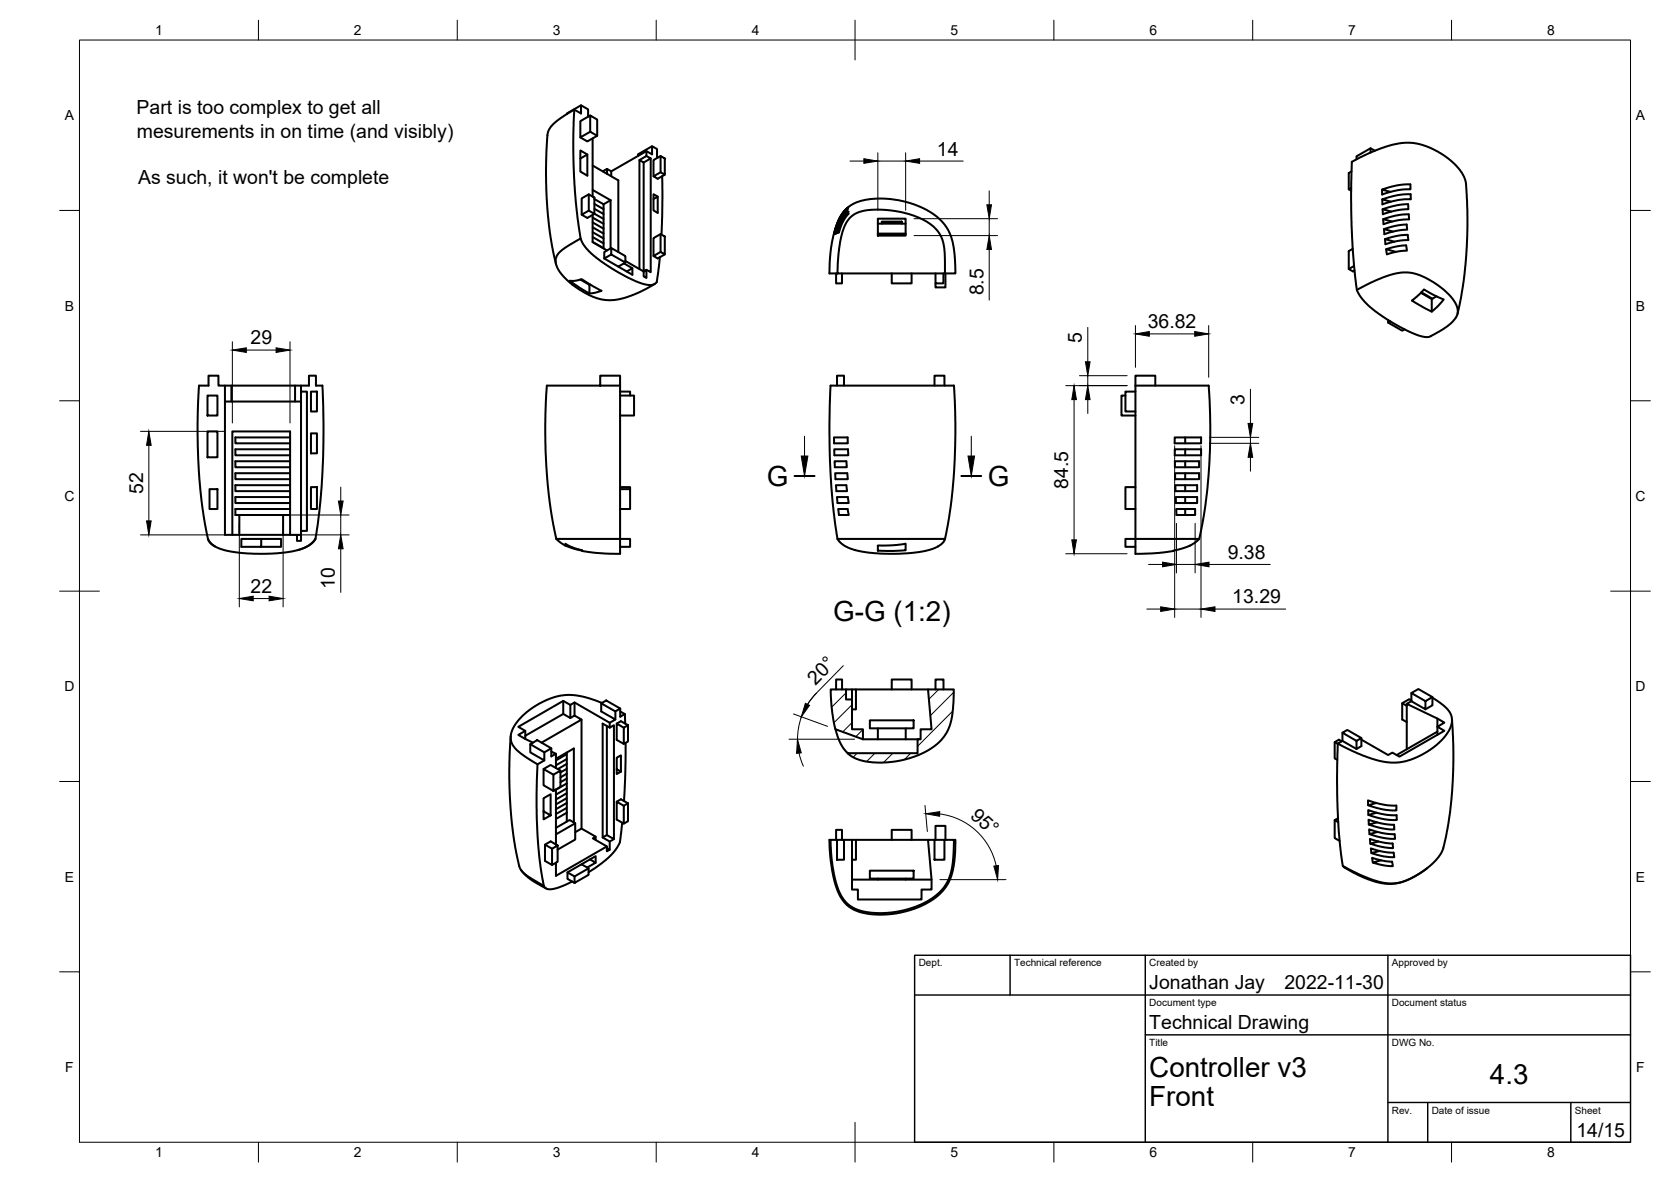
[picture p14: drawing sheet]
<svg xmlns="http://www.w3.org/2000/svg" width="420mm" height="297mm" viewBox="0 0 420 297" stroke-linecap="round" stroke-linejoin="round" font-family="sans-serif">
<defs><g id="words">
<g font-size="7">
<text x="192.8" y="122.1">G</text>
<text x="248.3" y="122.1">G</text>
<text x="209.5" y="156.1">G-G (1:2)</text>
<text x="289" y="270.6">Controller v3</text>
<text x="374.6" y="272.3">4.3</text>
<text x="289" y="278.1">Front</text>
</g>
<g font-size="4.9">
<text x="34.4" y="28.7">Part is too complex to get all</text>
<text x="34.4" y="34.6">mesurements in on time (and visibly)</text>
<text x="235.6" y="39.1">14</text>
<text x="34.7" y="46.2">As such, it won't be complete</text>
<text x="247.3" y="74.2" transform="rotate(-90 247.3 74.2)">8.5</text>
<text x="288.6" y="82.5">36.82</text>
<text x="63" y="86.5">29</text>
<text x="272.1" y="86.2" transform="rotate(-90 272.1 86.2)">5</text>
<text x="312.9" y="101.7" transform="rotate(-90 312.9 101.7)">3</text>
<text x="36" y="124.1" transform="rotate(-90 36 124.1)">52</text>
<text x="268.6" y="122.8" transform="rotate(-90 268.6 122.8)">84.5</text>
<text x="308.7" y="140.4">9.38</text>
<text x="63" y="149">22</text>
<text x="84.2" y="148" transform="rotate(-90 84.2 148)">10</text>
<text x="309.9" y="151.6">13.29</text>
<text x="205.1" y="172.3" transform="rotate(-45 205.1 172.3)">20°</text>
<text x="243.8" y="205.3" transform="rotate(42 243.8 205.3)">95°</text>
<text x="289" y="248.5">Jonathan Jay</text>
<text x="323" y="248.5">2022-11-30</text>
<text x="289" y="258.6">Technical Drawing</text>
<text x="396.4" y="285.7">14/15</text>
</g>
<g font-size="3.5">
<text x="39" y="8.8">1</text>
<text x="89" y="8.8">2</text>
<text x="139" y="8.8">3</text>
<text x="189" y="8.8">4</text>
<text x="239" y="8.8">5</text>
<text x="289" y="8.8">6</text>
<text x="339" y="8.8">7</text>
<text x="389" y="8.8">8</text>
<text x="16.3" y="30.2">A</text>
<text x="411.3" y="30.2">A</text>
<text x="16.3" y="78">B</text>
<text x="411.3" y="78">B</text>
<text x="16.2" y="125.9">C</text>
<text x="411.2" y="125.9">C</text>
<text x="16.2" y="173.7">D</text>
<text x="411.2" y="173.7">D</text>
<text x="16.3" y="221.6">E</text>
<text x="411.3" y="221.6">E</text>
<text x="16.4" y="269.4">F</text>
<text x="411.4" y="269.4">F</text>
<text x="39" y="290.8">1</text>
<text x="89" y="290.8">2</text>
<text x="139" y="290.8">3</text>
<text x="189" y="290.8">4</text>
<text x="239" y="290.8">5</text>
<text x="289" y="290.8">6</text>
<text x="339" y="290.8">7</text>
<text x="389" y="290.8">8</text>
</g>
<g font-size="2.5">
<text x="231" y="242.9">Dept.</text>
<text x="255" y="242.9">Technical reference</text>
<text x="289" y="242.9">Created by</text>
<text x="350" y="242.9">Approved by</text>
<text x="289" y="252.8">Document type</text>
<text x="350" y="252.8">Document status</text>
<text x="289" y="262.9">Title</text>
<text x="350" y="262.9">DWG No.</text>
<text x="350" y="279.9">Rev.</text>
<text x="360" y="279.9">Date of issue</text>
<text x="396" y="279.9">Sheet</text>
</g>
</g></defs>
<!-- layer: Visible -->
<g fill="none" stroke="#000" stroke-width=".51">
<path d="M142.6 28.6v-.1l3.5-2 1.8 1v1.8M144.4 27.5l-.3 7.5 .3 9.8 .6 8.2 1 6.9M146.1 26.5v2l-1.8-.9-4.2 2.7-1.6 1.5-.6 1.1a10 10 0 0 0-.4 4.2l-.2 7.1 .3 7.6 .8 7.6 1.4 7M147.7 38.8l-1.8-1v5.3l1.8 1v-5.3l-1.8 1M148.4 29l1.8 1v4.1l-1.8-1zM148.4 29l-2.5 1.4v4.1l2.5-1.4M149 34.8v14.6M150.2 34.1l-2.5 1.4-1.8-1M160.4 39.2v-.4l3.6-2 1.2 .7v2l.2 .1M162.5 38v1.2l-1.7 1M162.5 39.2l1.1 .6-1.8 1M163.6 39.8v28.6l-1.1-.6"/>
<path d="M164 36.8v2l-1.5-.8-8.8 5.1-1.1-.7-1 .7M166.1 39.2l1.1 .6v4.1l-1.1-.6zM166.1 39.2l-1.8 1v4.1M344.6 37.3v1M345.7 37.9l-1.1-.6-3.5 2v.7M148 48.8l1.5 .9v4l-1.5-.8zM148 52.9l-1.7 1.1 1.4 .8 1.8-1.1M148 48.8l-1.7 1.1v4.1M149 54v6.8l3.6 2.1M149 41.6l6.5 3.7v18M149 47.7l4.5 2.6M149 54.7l2.8 1.5"/>
<path d="M149 57.1l2.8 1.6M149 59.6l2.8 1.6M149 58.3l2.8 1.6M149 55.9l2.8 1.6M149.5 50l2.3 1.3 1.7-1M149.5 52.5l2.3 1.3M149.5 53.7l2.3 1.3M149.5 51.3l2.3 1.3M151.8 51.3v11.1M152.6 42.4v1.3M153.5 50.3v12.1M153.7 43.1v1.2"/>
<path d="M165.4 49.4l-1.1-.6v4.1l1.1 .6v-4.1l-1.1 .6M166.1 58.8l1.1 .6v4.5l-1.1-.6zM166.1 58.8l-1.8 1v4.5M166.1 43.3l-1.8 1 1.1 .6 1.8-1M166.5 44.3v9.3l-.2 5.4M212.5 52.8l.8-.6-1 1-.8 1.2-.9 1.7-.8 2.7 1.2-3.7zM212.6 52.7l.6-.5-1.2 1.2-.9 1.5-1.4 4 1.4-4zM212.8 52.7l-1.6 2.4-1.4 3.7 1.2-3.5 .8-1.4zM212.8 53.2h.2l-1.5 2.1-1.3 3.4 1.2-3.4zM213 52.7h.2l-1.7 2.1-1.5 3.9 1.2-3.4 .9-1.6zM213.1 53.7h.3l-1.4 1.8-1.1 2.9-.1 .1 .9-2.6zM213.2 53.2h.2l-1.6 2.2-1.4 3.2 1.2-3.2z"/>
<path d="M213.7 54.7l1.6-1.1 1.7-.6 2.2-.3h2.4l3.5 .3 3 .7 3 1 1.8 .9 1.5 1.1 1.2 1.2 1.4 2.3 .5 3.1 .1 5.4h-27l.3-5.4 .6-3.9 .9-2.8zM220.7 55h7v4.2h-7zM220.7 58.7h7M220.7 59h7M220.7 56.2h1M221.7 55.7h5v.5h-5zM226.7 56.2h1M339.7 47.2l-.6 .4M339.8 43.1l-.7 .4v4.1l.6 .3M347.5 47.7v1.2l4.1-1.1 3-.2v-1.3l-3.3 .3-3.8 1.1 2.1 .5M347.6 50.1v1.3l3.9-1.1 3.3-.2-.1-1.3-3.2 .2-3.9 1.1 2.1 .6M347.6 52.6l.1 1.2 3.1-.9 3.3-.3v-1.3l-2.8 .3-3.7 1 2.2 .6"/>
<path d="M347.8 55.1l.1 1.2 3.4-.9 3-.3-.1-1.2-3.1 .3-3.3 .9 2.2 .6M348 57.6l.1 1.3 2.7-.8 3-.4-.1-1.3-2.8 .4-2.9 .8 2.3 .6M143.3 70.5l2-.1a1.47 1.47 0 0 1 1.9 .4l4 2.3-1.2 .4a3.3 3.3 0 0 1-3.6-.8zM145.9 70.3l2.3 1.3v2.2M148.4 71.5l-.2 .1M149 60.8l2.8 1.6M151.9 65l3.6 2 1.7-1M153.7 62.3l3.5 2.1v1.6l-3.5-2zM153.7 62.3l-1.8 1v1.7l1.8-1M155.5 67l3.5 2.1v-1.7l-1.4 .8M156.9 66.2l2.1 1.2M157.2 65.6l4.6 2.6 .7-.4v2.1l-.7-.4v-28.7l-1-.6v27.4"/>
<path d="M165.9 64.6l-.8 6.3-.7 .6-.7 .1-1.6-.2-2.3-.7-2.7-1.3-4.5-2.7-2.6-1.9-2.1-1.8-1.2-1.6-.7-1.5-4.7 2.9-1.1 1.2-.4 1v1.4l.5 1.2 1.1 1.6 1.3 1.3 1.7 1.4 2.2 1.4 1.9 1 2.3 .8 2.8 .3 3.2-.5 3.6-1.3 4.3-2.3M166.1 63.3l-1.8 1 1.1 .6 1.8-1M210.2 68.7v2.5h1.5v-2.5M210.6 68.7h-2v-3.1a23.3 23.3 0 0 1 3.5-12.3 11.2 11.2 0 0 1 9.1-3.4l2 .1a20.6 20.6 0 0 1 14.1 6.2l1.2 1.8 1 2.8 .5 3 .2 3.1v1.8h-2.6M224.2 68.7v2.5h5v-2.5M235.2 68.7v2.5h2v-2.5M237.7 68.7v3.5h-2.5v-1M340.1 62.5l-1 .6v4.5l1.1 .6 .4-.2M340.5 66.8l-1.4 .8M341.2 72.9l-1-9.5-.4-7-.1-8 .2-6.3a1.52 1.52 0 0 1 1.2-2.1l5.2-2.4 3.3-1.1 3-.6 3.1 .1 3.5 1 4.1 2.2 2.8 2.4 1.8 2.4a7.7 7.7 0 0 1 .8 4.3l.3 8.6-.3 7.2-.8 7.7-1.4 7.1M341.2 72.9l4.4-2.3 4.4-1.7 2.8-.4 2.9 .2 1.9 .7 2.3 1.2 3.7 2.7 1.6 1.7 .8 1.2 .5 1.3v1.3l-.4 .9-.8 1.1-2.6 2-3.3 1.8-.9 .1-1.1-.2-4.3-1.8-3.1-1.7-3.4-2.2-2.5-2-1.2-1.2-1-1.3zM348.2 60.1l.2 1.3 3.2-.9 2.5-.1-.2-1.4-2.9 .3-2.8 .8 2.4 .6"/>
<path d="M348.5 62.6l.2 1.3 2.8-.7 2.3-.2-.2-1.3-2.3 .2-2.8 .7 2.5 .7M355 75.5l3.1-2.8 2.1 1.3 2.8 1.3-1.2 1.4-1.8 1.6zM357.3 73.6l2.7 1.6 .2-.1M357.4 73.5l2.8 1.6M360 75.2v3.1M361.2 74.5l-1 .6M52.2 99.4h2.5v5h-2.5zM56.6 96.9v37.5h19.1M58.2 96.9v4M74.2 96.9v4M75.7 98.4h1.5v35h-1.5M75.7 96.9v36.5"/>
<path d="M78.2 98.4h1.5v5h-1.5zM150.9 96.9v-2.5h5v2.5h-18.3a26.3 26.3 0 0 0-.4 6.7v9l.4 7.9 .9 7.8 1.4 7.1M155.9 96.9v38.5h2.5v2h-2.5M155.9 99.4h3.5v5h-3.5M155.9 98.4h2.5v1M208.8 96.9h30.9a24.3 24.3 0 0 1 .5 6.2v8.8l-.4 8.6-1.2 10-1 4.9-.3 .8-1.1 .9-1.7 .8-2.1 .6-2.9 .4-3.5 .3-4.2-.1-5.4-.5-2.7-.8-1.3-.6-1.1-.8-.7-1-1-6.6-.8-10.3-.2-12zM210.5 96.9v-2.5h1.7v2.5M235 96.9v-2.5h2.5v2.5M283 99.4h-1v5h3.5M285.5 96.9h18.4l.4 9.7-.2 9.1-.7 8.4-1.2 8.4a7 7 0 0 1-.9 3.2l-2 1.4-4.3 1.4-3.5 .4-6 .3v-3.8h16M285.5 96.9v-2.5h5v2.5M285.5 96.9v38.5h-2.5v2h2.5"/>
<path d="M285.5 98.4h-2.5v5h2.5M349 80.4v.7l3.6 2 .6-.3M349.6 80.8l-.6 .3M52.2 108.4h2.5v6.5h-2.5zM56.6 100.9h19.1M72.9 109.9h-13.7v1.5h13.7M72.9 112.9h-13.7v1.5h13.7M72.9 115.9h-13.7v1.5h13.7M72.9 118.9h-13.7v1.5h13.7M78.2 108.9h1.5v5h-1.5zM209.7 109.9h3.4l.1 1.5h-3.5zM209.8 112.9h3.4l.1 1.5h-3.5z"/>
<path d="M209.8 115.9h3l.1 1.5h-3zM210 118.9h3l.2 1.5h-3.1zM295.4 109.9h6.6v1.5h-6.6zM295.4 112.9h6.6v1.5h-6.6zM295.4 115.9h6.1v1.5h-6.1zM295.5 118.9h6v1.5h-6zM298 109.9v1.5M298 112.9v1.5M298 115.9v1.5M298 118.9v1.5M52.3 135.4l-1.5-8.4-.8-8.9-.3-11.9 .3-9.3h2.4v-2.5h2.5v2.5h22.8v-2.5h1.7v2.5h1.7l.2 12.1-.5 13.7-.5 6.1-1 6.6M52.3 135.4l.6 1 .9 .8 2.4 1 4.1 .7 4.7 .3 4.8-.2 4.7-.7 2.8-1 1.2-.9 .8-1"/>
<path d="M52.3 135.4l.5 1 1.2 .9M52.7 122.9h2v5h-2zM58.4 134.4v-26h14.5v26M60.2 129.4h11v5M60.2 129.4v5M65.7 135.4h-5v2h10v-2h-5v2M71.2 129.4h1.7M72.9 121.9h-13.7v1.5h13.7M72.9 124.9h-13.7v1.5h13.7M72.9 127.9h-13.7v1.5h1M75.7 133.4v2.5h-1v-1.5M78.2 122.4h1.5v5.5h-1.5z"/>
<path d="M79.3 135.4l-.8 1-1 .8-2.7 1M139.9 135.4h16v3.8l-3.6-.1-4.4-.4-1.5-.2v-.2l-1.9-.5-2.3-1.2v.5M139.9 135.4l2.3 1.7M142.2 137.1l2.2 .8 2 .5M155.9 122.9h2.5v5h-2.5M155.9 122.4h2.5v.5M210.2 121.9h2.6l.2 1.5h-2.7zM210.4 124.9h2.8l.2 1.5h-2.8zM210.6 135.4h27M210.8 127.9h2.3l.3 1.5h-2.5zM220.7 137.1l3.9-.1 3.1-.4v1.7l-3.1 .2-3.9-.1zM285.5 122.4h-2.5v5.5h2.5"/>
<path d="M295.5 121.9h5.5v1.5h-5.4zM295.6 124.9h5.4v1.5h-5.3zM295.7 127.9h4.8v1.5h-4.7zM298 121.9v1.5M298 124.9v1.5M298 127.9v1.5M141.6 176.1v3.3M143.4 177.2v3.2M144.5 176.5v3.3M151.2 176.7v2.1l3.5 2-1.4 .8-8.8-5.1-1.1 .7-1.8-1.1-11.3 6.6 1.8 1-1.8 1 3.7 1.9M151.2 176.7l1.2-.7 3.6 2.1-1.3 .7zM151.3 176.6l-3.5-1.2-2.9-.6-2.9-.1-2.6 .5-3.3 1.4-3.2 2-2.4 2.3-1.6 2.4a4.4 4.4 0 0 0 1.8 5.8l4.5 3 1.7-1"/>
<path d="M154.7 178.8v2M156 178.1v2l1.1-.7-1.1-.6M157.1 179.4l.1 2.4M208.9 173.3h3.8v2.5h1.5v7.5h2.8v2.5l-7-2.6-.7-4.2zM210.2 173.3v-2.5h1.5v2.5M212.7 173.3h20.6M214.2 173.3v2.5M215.2 173.3v5h-1M224.2 173.3v-2.5h5v2.5M235.2 173.3v-2.5h2v2.5M352.6 176.7l1.1 .7M353.7 176.9v11.4"/>
<path d="M354.9 174.2l1.7-1 3.6 2-1.8 1zM354.9 174.2v2l3.5 2.1v-2.1M354.9 176.2l-1.2 .7 9.5 4.7-1.8 1 1.8 1-11.3 6.5-1.8-1-1.1 .6-6.7-3.8M354.9 176l-.6-.3-1.7 1v4.1l1.1 .7M360.2 175.2v2l-1.8 1.1M360.2 175.3l2.7 1.9 1.4 1.5 .7 1.5v1.5a12.8 12.8 0 0 1-6.1 7.2l-2.6 1.4-2.9 1-2.4 .4-2.2-.1-2.5-.5-3.6-1.2-6.3-3.1 1.1-.6 3.6 2 1.2-.7v-2M128.4 185l-.3 8.2 .1 7.6 .5 6.2 1 6.6a14.6 14.6 0 0 0 1.2 4.8l1.6 1.6 4.3 2.6 .3 .5 .7 .3 .9 .1 1.3-.3 3.9-1.7M132.1 184.9l9.5-5.5 1.8 1 1.1-.6 1.7 1-10 5.8M132.1 183.7v2M133.3 187l1.8-1 3.5 2.1-1.7 1zM133.3 187v2.1l3.6 2v-2M135.2 192.1l-.3 7.2 .2 10.6 .6 6.5 1.1 6.2"/>
<path d="M136.7 193.3l1.8-1.1 2.4 1.5M138.6 188.1v2l1.2-.7-1.2-.5M139.1 194.7l1.8-1v4l-1.8 1.1zM139.1 194.7l-2.4-1.4v4l2.4 1.5M139.8 189.4v3.6M139.8 198.4v13.8M139.8 190.7l4.5-2.6v18.6M142.5 189.1v17.4M142.5 189.5l-2.7 1.6M142.5 192l-2.2 1.3M142.5 194.4l-1.6 1M142.5 196.9l-2.7 1.6"/>
<path d="M142.5 199.3l-2.7 1.6M142.5 198.1l-2.7 1.6M142.5 195.7l-1.6 .9M142.5 193.2l-1.6 .9M142.5 190.7l-2.7 1.6M146.2 180.8v27.4l-1.6 .9M153.3 181.6v1.3l-1.8-1.1v28.7l1.1-.6v-27.4M153.3 182.9l1.1-.6v28.6l-1.8-1M155.1 193.3l1 .6v-4.1l-1 .6v4.1l1-.6M155.1 181.8l1-.6 1.8 1.1-1.1 .6v4.1l1.1-.7v-4M156.8 182.9l-1.7-1.1v4.1l1.7 1.1M157.3 186.7l-.1 7.7-.3 6.9"/>
<path d="M210.1 183.3l1.4 3.7 .8 1.3 .9 1M213.1 189.3h17.6v-3.5h.8v-2.5h2.7l-.9-10h6.5l-.4 6.7-1 3.4-1 1.7-1.4 1.6-1.5 1.1-1.9 1.1a22 22 0 0 1-17.6 1.6zM217 185.8h13.7M218.7 181h11v2h-11zM220.7 183v2.8M227.7 183v2.8M335.6 186.5l.8 .5M336.4 186.8l-.2 8 .1 7.8 .4 6.7 .9 8.3M337.4 186.3l-.7-.4-1.1 .6v4.1l.7 .4M337.5 184.1l1.3-.7 3.5 2.1-1.2 .7zM337.5 184.1v2.1M341.1 186.2v2"/>
<path d="M361.4 180.6v4.1M361.4 183.9l-10.2 5.8M365.1 180.7l.3 8.2-.1 7.6-.6 7.1-.8 5a20.6 20.6 0 0 1-1.5 5.8l-2.1 2.6-2.7 2.1-3.4 1.9-1.6 .6-1.7 .4-2.7-.1-2.8-.7-3.9-1.6-3.9-2 2.5 1.6 3.1 1.5 3.2 1 2.8 .4 2.1-.1 2.4-.8 2.5-1.2 2.6-1.8M131 218.6l1.9 2 4.4 2.7M136.7 203.9l1.8 1v-5.3l-1.8 1v5.3l1.8-1M137 212.3l1.5-.9 1.7 1.1-1.4 .8v4.1l1.4-.8v-4.1M138.8 213.3l-1.8-1v4.1l1.8 1M139.8 209.7l4.8-2.8v4.1l-4.4 2.5M142.5 201.8l-2.7 1.6M142.5 203l-2.7 1.6M142.5 200.6l-2.7 1.5M142.5 204.2l-2.7 1.6"/>
<path d="M144.6 206.9l-1.4-.8-3.4 2M146.2 208.2l3.6 2.1-.7 .4 3.5 2-12.8 7.4v-3.3M148 218.2l-1.8-1-3.5 2M148.3 216l1.5 .8-2.1 1.2M149.8 216.8v-1.7l-3.6 2.1M149.8 210.3v.8M151.5 210.5l1.8 1v2M152.6 212.7v1.2l.7-.4-.7-.4M154.4 210.9l-1.1 .6M155.1 201.5l1-.6 1.8 1-1.1 .6v4.5l1.1-.6v-4.5M156.4 206.8l-.5 4.8-.7 1.4-2.4 2.7-2 1.6-2.8 1.9M156.8 202.5l-1.7-1v4.5l1.7 1"/>
<path d="M208.8 211.1h-.1a13.1 13.1 0 0 0 .2 4.8l1 5.7 1.4 3.7a9.2 9.2 0 0 0 8.1 4.5h3.3a20.7 20.7 0 0 0 14.7-6.4l1.3-2.1 .9-2.5 .6-5.1v-2.6h-.3M210.2 211.1v-2.6h1.5v2.6M210.5 211.1h-1.7l.2 4.2 .7 4.4 .6 2.4 .7 2 .9 1.7a9.8 9.8 0 0 0 8.1 3.6l4-.1 4.7-.9a15 15 0 0 0 9.4-6.5l.8-2 .5-2 .4-3.2 .1-3.6h-2.4M210.5 211.1h1.7v5h-1.7zM212.2 211.1h2v12.4h1.5v2.5h16v-2.5h2.5v-2.4l-.9-10h1.7M214.2 211.1h1M218.7 218.8h11v2h-11zM224.2 211.1v-2.6h5v2.6M233.3 211.1h-18.1v5h-1M235 211.1h2.5v5h-2.5zM235.2 211.1v-3.6h2.5v3.6M335.6 206.1l.9 .5"/>
<path d="M336.4 205.6l-.8 .5v4.5l1.2 .7M346.1 201.8l-2.1 .6 3.9 1 3.2 .3v-1.3l-2.9-.1-4.2-1.2v1.3M346.1 204.2l-2 .6 4.1 1.1 3 .2v-1.2l-3.1-.2-4.1-1.1 .1 1.2M346.2 206.7l-2 .5 3.1 .9 3.3 .4-.1-1.2-3.2-.4-3.2-.9 .1 1.2M346.4 209.1l-2.1 .5 3.3 .9 3.2 .3-.1-1.2-3.2-.3-3.2-.9v1.2M346.6 211.5l-2 .5 3 .9 2.7 .2-.1-1.1-2.7-.3-3.1-.9 .2 1.2M346.9 213.9l-2.1 .5 3.1 .8 2.7 .2-.1-.3a.68 .68 0 0 0-.1-.7 .68 .68 0 0 0-.8-.1l-2.3-.3-2.6-.8 .1 1.2M347.2 216.2l-2 .6 3.8 .8 1.2 .1v-.3a.71 .71 0 0 0-.2-.8 .71 .71 0 0 0-.8-.1l-1.9-.3-2.3-.6 .2 1.2M144.5 220.2l3.5-2v1.6l-3.5 2.1zM144.5 220.2l-1.8-1v1.7l1.8 1M214.2 221.1h20M220.7 220.8v.3"/>
<path d="M227.7 220.8v.3"/>
</g>
<!-- layer: BORDER -->
<g fill="none" stroke="#000" stroke-width=".25">
<path d="M20 10.1h390v276.9h-390zM65 5.1v5M115 5.1v5M165 5.1v5M215 5.1v10M265 5.1v5M315 5.1v5M365 5.1v5M15 52.9h5M410 52.9h5M15 100.7h5M410 100.7h5"/>
<path d="M15 148.6h10M405 148.6h10M15 196.4h5M410 196.4h5M15 244.2h5M410 244.2h5M65 287v5M115 287v5M165 287v5M215 282.1v9.9M265 287v5M315 287v5"/>
<path d="M365 287v5"/>
</g>
<!-- layer: TITLEBLOCK -->
<path d="M230 240.1h180v46.9h-180zM230 250h180M254 240.1v9.9M288 240.1v46.9M349 240.1v46.9M288 260.1h122M349 277.1h61M359 277.1v9.9M395 277.1v9.9" fill="none" stroke="#000" stroke-width=".36"/>
<!-- layer: FD_Dimensions -->
<g fill="none" stroke="#000" stroke-width=".25">
<path d="M220.7 38.4v14.5M227.7 38.4v14.5M213.7 40.5h3.5M220.7 40.5h7M229.8 55h21M229.8 59.2h21M231.2 40.5h11M248.7 48v3.5M248.7 55v4.2M248.7 62.7v12.7M58.4 85.9v20.4M61.9 88h7.5"/>
<path d="M72.9 85.9v20.4M268 96.9h15.4M271.4 94.4h12M273.5 82.3v8.6M273.5 94.4v2.5M285.5 81.8v10.5M289 83.9h11.4M303.9 81.8v13M314.4 97.8v8.6M35.3 108.4h21M37.4 111.9v19M270.1 100.4v35.3"/>
<path d="M273.5 100.4v3.5M295.4 112v43.2M302 112v43.2M304.1 111.4h12.4M304.1 109.9h12.4M314.4 109.9v1.5M314.4 114.9v3.5M35.3 134.4h21M60.2 131.5v21M71.2 131.5v21M73.3 129.4h14.5M73.3 134.4h14.5"/>
<path d="M85.7 122.4v3.5M85.7 129.4v5M85.7 137.9v11M268 139.2h15.4M295.8 131.5v12.5M300.5 131.5v12.5M63.7 150.4h4M288.4 153.1h3.4M288.8 141.8h3.5M295.4 153.1h6.6M295.8 141.8h4.7M304 141.8h15.4"/>
<path d="M305.5 153.1h17.8M199.5 179.4l8.6 3.1M205.3 174.2a16.5 16.5 0 0 0-4.8 11.6M212 167.3l-7.2 7.4-1.7 2.3M198.4 185.8h16.5M200.9 189.2l1.1 3.4M232.6 202.4l.6 6.6M236.3 204.5a16.6 16.6 0 0 1 14.2 13.1M236.3 221.1h16.6"/>
</g>
<g fill="#000" stroke="#000" stroke-width=".25">
<path d="M217.2 39.9l3.5 .6-3.5 .5zM227.7 40.5l3.5-.6v1.1zM248.1 51.5h1.2l-.6 3.5zM248.7 59.2l.6 3.5h-1.2zM58.4 88l3.5-.6v1.2zM69.4 87.4l3.5 .6-3.5 .6zM272.9 90.9h1.2l-.6 3.5zM285.5 83.9l3.5-.6v1.2zM300.4 83.3l3.5 .6-3.5 .6zM37.4 108.4l.6 3.5h-1.1zM270.1 96.9l.6 3.5h-1.2zM273.5 96.9l.6 3.5h-1.2z"/>
<path d="M314.4 111.4l.6 3.5h-1.2zM313.8 106.4h1.2l-.6 3.5zM36.9 130.9h1.1l-.6 3.5zM85.1 125.9h1.2l-.6 3.5zM85.7 134.4l.6 3.5h-1.2zM269.5 135.7h1.2l-.6 3.5zM60.2 150.4l3.5-.6v1.2zM67.7 149.8l3.5 .6-3.5 .6zM291.8 152.5l3.6 .6-3.6 .6zM292.3 141.3l3.5 .5-3.5 .6zM300.5 141.8l3.5-.5v1.1zM302 153.1l3.5-.6v1.2z"/>
<path d="M202.5 176.7l1.1 .6-2.1 2.8zM200.5 185.8l1 3.4-1.2 .1zM232.8 204.5l3.5-.5v1.1zM249.9 217.6l1.2-.1-.3 3.6z"/>
</g>
<!-- layer: Hatching -->
<path d="M209.1 173.3l-.2 .2M212.7 174.1l-3.6 3.6M214.2 177.1l-4.5 4.5M236 173.3l-2.4 2.4M239.5 178.7l-8.8 8.8M239.8 174l-5.9 5.9M214.2 181.6l-2.3 2.3M215.5 189.3l-1 1M217 183.3l-1.8 1.8M220 189.3l-2.1 2.1M224.5 189.3l-2.3 2.3M229 189.3l-1.6 1.6" fill="none" stroke="#000" stroke-width=".25"/>
<!-- layer: Section Lines -->
<path d="M199.8 119.6h5M241.7 119.6h5" fill="none" stroke="#000" stroke-width=".51"/>
<path d="M202.3 109.6v5M244.2 109.6v5" fill="none" stroke="#000" stroke-width=".25"/>
<path d="M201.5 114.6h1.6l-.8 5zM243.4 114.6h1.6l-.8 5z" fill="#000" stroke="#000" stroke-width=".25"/>
<use href="#words"/>
</svg>
